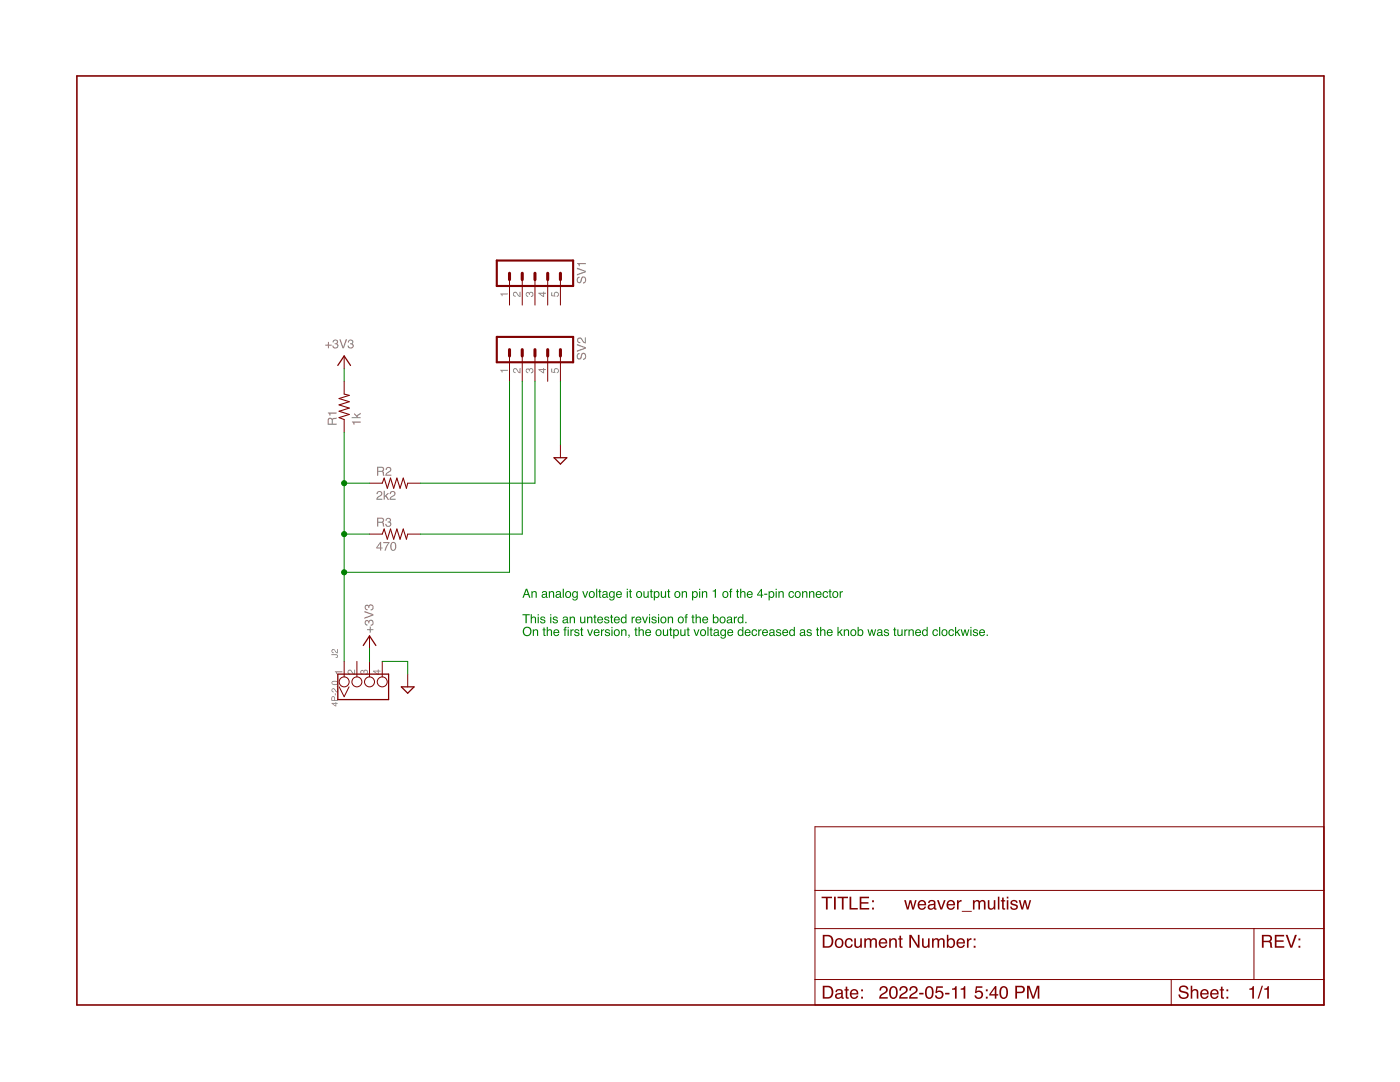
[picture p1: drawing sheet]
<svg xmlns="http://www.w3.org/2000/svg" width="279mm" height="216mm" viewBox="0 0 279 216" stroke-linecap="round" stroke-linejoin="round" font-family="sans-serif">
<g fill="#808080">
<path d="M66.8 134h1.5v.2h-1v.3h-.2z"/>
<path d="M69.5 133.7a.87 .87 0 0 1 1.1 .7h.1v-.8h.2v1l-.5-.1a.59 .59 0 0 0-.8-.6v.4l.3 .1v.2l-.3-.1-.2-.2z"/>
<path d="M72 133.8l.3-.1 .3 .2a.5 .5 0 0 1 .9 .1 .5 .5 0 0 1-.6 .7v-.2a.32 .32 0 0 0 .4-.5 .3 .3 0 0 0-.6 0v.3l-.2-.1a.25 .25 0 0 0-.1-.3 .25 .25 0 0 0-.3 .2l.1 .3h.2v.2l-.5-.3z"/>
<path d="M99.8 58.6h1.5v.2h-1v.3h-.2z"/>
<path d="M102.5 58.3a.87 .87 0 0 1 1.1 .7h.1v-.8h.2v1l-.5-.1a.59 .59 0 0 0-.8-.6v.4l.3 .1v.2l-.3-.1-.2-.2z"/>
<path d="M105 58.4l.3-.1 .3 .2a.5 .5 0 0 1 .9 .1 .5 .5 0 0 1-.5 .7v-.2a.3 .3 0 0 0 .3-.5 .3 .3 0 0 0-.6 0v.3l-.1-.1a.25 .25 0 0 0-.2-.3 .25 .25 0 0 0-.3 .2l.1 .3h.2v.2l-.5-.3z"/>
<path d="M110 58.3h.2v.6l.4 .1a.52 .52 0 0 1 .3-.8 .52 .52 0 0 1 .7 .4 .52 .52 0 0 1-.5 .6v-.2a.33 .33 0 0 0 .2-.4 .33 .33 0 0 0-.5-.1 .33 .33 0 0 0 0 .5v.2l-.8-.1z"/>
<path d="M99.8 73.8h1.5v.2h-1v.3h-.2z"/>
<path d="M102.5 73.6a.87 .87 0 0 1 1.1 .6l.1 .1v-.8h.2v1l-.5-.2a.59 .59 0 0 0-.8-.6v.4l.3 .2v.1h-.3l-.2-.3z"/>
<path d="M105 73.6l.3-.1 .3 .2a.5 .5 0 0 1 .9 .1 .5 .5 0 0 1-.5 .7v-.2a.3 .3 0 0 0 .3-.4 .3 .3 0 0 0-.6 0v.2l-.1-.1a.25 .25 0 0 0-.2-.3 .25 .25 0 0 0-.3 .3l.1 .2 .2 .1v.2l-.5-.3z"/>
<path d="M110 73.5h.2v.7h.4a.52 .52 0 0 1 .3-.7 .52 .52 0 0 1 .7 .3 .52 .52 0 0 1-.5 .7v-.2a.33 .33 0 0 0 .2-.5 .33 .33 0 0 0-.5 0 .33 .33 0 0 0 0 .5v.1l-.8-.1z"/>
<path d="M66.4 140.4l.6 .4v-.4zM66.2 140.3h.8v-.2h.1v.2h.3v.1h-.3v.6h-.2zM66.2 139h.6l.1 .7h.5v.2h-1.3zM66.4 139.1l-.1 .6h.4v-.5zM66.8 138.3h.2v.5h-.2zM66.3 137.4a.73 .73 0 0 1 .9 .6l.1-.7h.1v.9l-.4-.2a.44 .44 0 0 0-.2-.4 .44 .44 0 0 0-.5 0v.3l.3 .1v.2l-.1-.1a.42 .42 0 0 1-.2-.7zM67.2 136.9h.2v.2h-.2zM66.3 136a.66 .66 0 0 1 .7-.2 .66 .66 0 0 1 .4 .7 .68 .68 0 0 1-.7 .2 .68 .68 0 0 1-.5-.6zM66.3 136.1a.48 .48 0 0 0 .5 .4 .48 .48 0 0 0 .5-.3l-.5-.2z"/>
<path d="M73.2 125.5h.6v-.5h.2v.5h.5v.2h-.5v.6h-.2v-.6h-.6zM72.9 123.9l.3-.2 .4 .2a.58 .58 0 0 1 1 .2 .58 .58 0 0 1-.6 .8v-.3a.35 .35 0 0 0 .4-.5 .35 .35 0 0 0-.7 0v.3h-.2a.29 .29 0 0 0-.2-.4 .29 .29 0 0 0-.3 .2l.1 .4h.2v.2a.58 .58 0 0 1-.5-.3 .58 .58 0 0 1 .1-.6zM72.7 121.9l1.8 .7v.2l-1.8 .7v-.3l1.6-.5-1.6-.5zM72.9 120.8l.3-.1 .4 .2a.58 .58 0 0 1 1 .1 .58 .58 0 0 1-.6 .8v-.2a.35 .35 0 0 0 .4-.5 .35 .35 0 0 0-.7 0v.2h-.2a.29 .29 0 0 0-.2-.4 .29 .29 0 0 0-.3 .3l.1 .3h.2v.3a.58 .58 0 0 1-.5-.4 .58 .58 0 0 1 .1-.6z"/>
<path d="M75.3 98.1a.6 .6 0 0 1 1 .3 .6 .6 0 0 1-.6 .8l-.4 .3h1v.2h-1.2a1.47 1.47 0 0 1 .9-1.1 .35 .35 0 0 0-.3-.4 .35 .35 0 0 0-.3 .4h-.3zM76.6 97.9h.2v1.1l.5-.6h.3l-.5 .5 .6 .8h-.3l-.4-.6-.2 .1v.5h-.2zM78 98.1a.6 .6 0 0 1 .9 .3 .6 .6 0 0 1-.6 .8l-.3 .3h.9v.2h-1.2a1.47 1.47 0 0 1 1-1.1 .35 .35 0 0 0-.3-.4 .35 .35 0 0 0-.4 .4h-.2z"/>
<path d="M75.9 108.5l-.6 .8h.6zM75.9 108.1h.2v1.2h.2v.2h-.2v.4h-.2v-.4h-.8v-.3zM76.5 108.2h1.2l-.7 1.7h-.2l.1-.5 .6-1h-1zM78.1 108.3a.63 .63 0 0 1 .8 0 .63 .63 0 0 1 .2 .7 .65 .65 0 0 1-.6 .9 .65 .65 0 0 1-.6-.9zM78.3 108.4a.96 .96 0 0 0 .2 1.3 .85 .85 0 0 0 0-1.4z"/>
<path d="M65.4 68.2h.3v.6h.5v.2h-.5v.5h-.3v-.5h-.5v-.2h.5zM66.6 67.9a.5 .5 0 0 1 .7-.1 .5 .5 0 0 1-.1 .8 .58 .58 0 0 1-.1 1 .58 .58 0 0 1-.8-.6h.2a.35 .35 0 0 0 .6 .3 .35 .35 0 0 0 0-.6h-.3v-.2a.29 .29 0 0 0 .4-.2 .29 .29 0 0 0-.3-.3l-.3 .1v.2h-.2zM67.7 67.7h.3l.5 1.5 .5-1.5h.3l-.7 1.8h-.2zM69.6 67.9a.5 .5 0 0 1 .8-.1 .5 .5 0 0 1-.1 .8 .58 .58 0 0 1-.1 1 .58 .58 0 0 1-.8-.6h.2a.35 .35 0 0 0 .5 .3 .35 .35 0 0 0 0-.6h-.2v-.2a.29 .29 0 0 0 .4-.2 .29 .29 0 0 0-.3-.3l-.3 .1-.1 .2h-.2z"/>
<path d="M70.2 84.1h1.8v.2h-1.3v.5h-.1zM70.7 82.4l.5 .5 .8-.5v.2l-.7 .5 .2 .1h.5v.2h-1.8v-.2h1l-.5-.5z"/>
<path d="M74.7 134l.7 .5v-.5zM74.4 133.8h1v-.2h.2v.2h.3v.2h-.3v.7h-.2l-1-.7z"/>
<path d="M66.1 130.6h.9a.37 .37 0 0 1 .4 .3 .37 .37 0 0 1-.4 .4v-.2a.21 .21 0 0 0 .3-.1 .21 .21 0 0 0-.2-.3h-1zM66.3 129.6a.73 .73 0 0 1 .9 .6l.1-.7h.1v.9l-.4-.2a.44 .44 0 0 0-.2-.4 .44 .44 0 0 0-.5 0v.3l.3 .1v.1h-.1a.42 .42 0 0 1-.2-.7z"/>
<path d="M75.5 93.3v.6h.5a.31 .31 0 0 0 .4-.2 .31 .31 0 0 0-.3-.4zM75.2 93.1h.9a.49 .49 0 0 1 .5 .3 .49 .49 0 0 1-.2 .6l.2 .2 .1 .7h-.3v-.6l-.4-.1h-.5v.7h-.3zM77.2 93.3a.6 .6 0 0 1 .9 .3 .6 .6 0 0 1-.6 .8l-.3 .3h.9v.2h-1.2a1.47 1.47 0 0 1 .9-1.1 .35 .35 0 0 0-.3-.4 .35 .35 0 0 0-.3 .4h-.3z"/>
<path d="M75.5 103.5v.6h.5a.31 .31 0 0 0 .4-.3 .31 .31 0 0 0-.3-.3zM75.2 103.3h.9a.49 .49 0 0 1 .5 .3 .49 .49 0 0 1-.2 .6l.2 .2 .1 .7h-.3v-.7l-.4-.1h-.5v.8h-.3zM77.1 103.4a.5 .5 0 0 1 .8 0 .5 .5 0 0 1-.1 .8 .58 .58 0 0 1-.1 .9 .58 .58 0 0 1-.8-.6h.2a.35 .35 0 0 0 .5 .4 .35 .35 0 0 0 0-.6h-.2v-.2a.29 .29 0 0 0 .4-.2 .29 .29 0 0 0-.3-.4l-.3 .2-.1 .2h-.2z"/>
<path d="M65.7 83.6l-.1 .9h.6l-.1-.8zM65.5 83.5l.5-.1 .3 .2 .2-.2 .7-.1v.3l-.7 .1-.1 .3v.5h.8v.3h-1.8v-1zM65.4 82.3h1.8v.2h-1.3v.4h-.1z"/>
<path d="M115.3 55.3l.4-.1v.2a.42 .42 0 0 0-.4 .5 .42 .42 0 0 0 .4 .4 1.45 1.45 0 0 1 .7-1.1 .73 .73 0 0 1 .6 .7 .73 .73 0 0 1-.7 .7v-.2a.47 .47 0 0 0 .5-.5 .47 .47 0 0 0-.5-.5l-.1 .4a.58 .58 0 0 1-.7 .7 .58 .58 0 0 1-.3-1zM115.1 53.4l1.8 .7v.2l-1.8 .7v-.3l1.6-.5-1.6-.5zM115.2 52.5h1.7v.2h-1.2v.4h-.2z"/>
<path d="M107.7 58.6l.7 .5v-.5zM107.5 58.4h.9v-.2h.2v.2h.4v.2h-.4v.7h-.2l-.9-.7z"/>
<path d="M115.3 70.5l.4-.1v.3a.42 .42 0 0 0-.4 .4 .42 .42 0 0 0 .4 .4 1.45 1.45 0 0 1 .7-1.1 .73 .73 0 0 1 .6 .7 .73 .73 0 0 1-.7 .7v-.2a.47 .47 0 0 0 .5-.5 .47 .47 0 0 0-.5-.5l-.1 .4a.58 .58 0 0 1-.7 .7 .58 .58 0 0 1-.3-.9zM115.1 68.6l1.8 .7v.3l-1.8 .6v-.3l1.6-.5-1.6-.5zM115.3 67.5a.8 .8 0 0 1 1.2 .6l.2 .2v-1h.2v1.2a1.47 1.47 0 0 1-1.1-.9 .35 .35 0 0 0-.4 .3 .35 .35 0 0 0 .4 .4v.2a.6 .6 0 0 1-.6-.4 .6 .6 0 0 1 .1-.6z"/>
<path d="M107.7 73.8l.7 .5v-.5zM107.5 73.6h.9v-.2h.2v.2h.4v.2h-.4v.7h-.2l-.9-.7z"/>
</g>
<path d="M110.6 91.3h2.5l-1.3 1.3zM67.4 134.5h10.2v5.1h-10.2zM72.5 128.8l1.2-1.9 1.3 1.9M80.1 137.1h2.5l-1.2 1.2z" fill="none" stroke="#800000" stroke-width=".25"/>
<g fill="none" stroke="#800000" stroke-width=".2">
<path d="M111.8 88.8v2.5M67.7 137.1l1 1.9 1-1.9M68.7 132v3.1M71.2 132v3.1M73.7 126.9v2.5M73.7 132v3.1M76.3 132v3.1M81.4 134.5v2.6M162.6 165h101.6v35.5h-101.6zM162.6 177.7h101.6M162.6 185.3h101.6M162.6 195.5h101.6"/>
<path d="M233.7 195.5v5M250.3 185.3v10.2"/>
<circle cx="68.7" cy="136.1" r=".99"/>
<circle cx="71.2" cy="136.1" r=".99"/>
<circle cx="73.7" cy="136.1" r=".99"/>
<circle cx="76.3" cy="136.1" r=".99"/>
</g>
<path d="M15.3 15.2h248.9v185.3h-248.9z" fill="none" stroke="#800000" stroke-width=".32"/>
<g fill="#800000">
<path d="M164.5 197v2h.7a1.01 1.01 0 0 0 .8-1 1.01 1.01 0 0 0-.8-1zM164.2 196.7h1a1.3 1.3 0 0 1 1.1 1.3 1.3 1.3 0 0 1-1.1 1.3h-1zM167 198.6a.45 .45 0 0 0 .6 .4 .45 .45 0 0 0 .2-.7zM166.8 197.6a.81 .81 0 0 1 1.4 .3v1.1h.2v.3h-.4l-.1-.3a.64 .64 0 0 1-.9 .3 .64 .64 0 0 1-.2-.9l1.1-.4a.42 .42 0 0 0-.4-.4 .42 .42 0 0 0-.5 .4h-.3zM168.8 196.9h.3v.5h.3v.2h-.3v1.3l.3 .1v.3a.45 .45 0 0 1-.6-.4v-1.3h-.3v-.2h.3zM169.8 197.6a.86 .86 0 0 1 1.1-.1 .86 .86 0 0 1 .4 .9h-1.4a.53 .53 0 0 0 .4 .6 .53 .53 0 0 0 .7-.3h.3a.91 .91 0 0 1-1.3 .5 .91 .91 0 0 1-.3-1.4zM170.1 197.8l-.2 .4h1.1l-.1-.3-.3-.2zM171.9 197.4h.3v.4h-.3zM171.9 198.9h.3v.4h-.3z"/>
<path d="M175.8 196.9a.82 .82 0 0 1 1.3 .2 .82 .82 0 0 1-.6 1.2l-.5 .3-.2 .4h1.4v.3h-1.8a1.41 1.41 0 0 1 1.2-1.3 .5 .5 0 0 0 .2-.7 .5 .5 0 0 0-.7-.3 .5 .5 0 0 0-.3 .6h-.3zM177.8 196.9a.92 .92 0 0 1 1.1 .1 .92 .92 0 0 1 .3 1 .94 .94 0 0 1-.3 1.1 .94 .94 0 0 1-1.1 .1 1.87 1.87 0 0 1 0-2.3zM178 197.2a1.67 1.67 0 0 0 .1 1.8h.3a1.5 1.5 0 0 0 .1-1.9zM179.8 196.9a.82 .82 0 0 1 1.3 .2 .82 .82 0 0 1-.6 1.2l-.5 .3-.2 .4h1.3v.3h-1.7a1.41 1.41 0 0 1 1.1-1.3 .5 .5 0 0 0 .2-.7 .5 .5 0 0 0-.6-.3 .5 .5 0 0 0-.3 .6h-.3zM181.8 196.9a.82 .82 0 0 1 1.3 .2 .82 .82 0 0 1-.6 1.2l-.5 .3-.2 .4h1.3v.3h-1.7a1.41 1.41 0 0 1 1.1-1.3 .5 .5 0 0 0 .2-.7 .5 .5 0 0 0-.6-.3 .5 .5 0 0 0-.3 .6h-.3zM183.4 198.1h.9v.3h-.9zM185 196.9a.92 .92 0 0 1 1 .1 .92 .92 0 0 1 .3 1 .94 .94 0 0 1-.3 1.1 .94 .94 0 0 1-1 .1 1.87 1.87 0 0 1 0-2.3zM185.2 197.2a1.67 1.67 0 0 0 .1 1.8h.3a1.5 1.5 0 0 0 .1-1.9zM186.9 196.8h1.3v.3h-1.1l-.1 .7a.86 .86 0 0 1 1.2 .4 .86 .86 0 0 1-.5 1.2 .86 .86 0 0 1-1.1-.8h.3a.56 .56 0 0 0 .8 .3 .56 .56 0 0 0 .1-.9 .56 .56 0 0 0-.8 .2h-.3zM188.6 198.1h.9v.3h-.9zM190 197.3l.5-.2 .2-.3h.2v2.5h-.3v-1.8h-.6zM191.7 197.3l.5-.2 .2-.3h.2v2.5h-.3v-1.8h-.6zM194.8 196.8h1.3v.3h-1.1l-.1 .7a.86 .86 0 0 1 1.2 .4 .86 .86 0 0 1-.6 1.2 .86 .86 0 0 1-1-.8h.3a.56 .56 0 0 0 .8 .3 .56 .56 0 0 0 .1-.9 .56 .56 0 0 0-.9 .2h-.2zM196.7 197.4h.4v.4h-.4zM196.7 198.9h.4v.4h-.4zM198.5 197.2l-.8 1.2h.8zM198.6 196.8h.2v1.6h.4v.3h-.4v.6h-.3v-.6h-1.1v-.4zM199.8 196.9a.92 .92 0 0 1 1.1 .1 .92 .92 0 0 1 .3 1 .94 .94 0 0 1-.3 1.1 .94 .94 0 0 1-1.1 .1 1.87 1.87 0 0 1 0-2.3zM200 197.2a1.67 1.67 0 0 0 .1 1.8h.4a1.5 1.5 0 0 0 0-1.9zM202.6 196.7h1.2a.74 .74 0 0 1 .7 .7 .74 .74 0 0 1-.7 .8h-.8v1.1h-.4zM203 197v.9h.7a.45 .45 0 0 0 .5-.5 .45 .45 0 0 0-.5-.4zM205 196.7h.5l.7 2.2 .7-2.2h.5v2.6h-.3v-2.2l-.7 2.2h-.4l-.7-2.2v2.2h-.3z"/>
<path d="M235.5 196.9a1.01 1.01 0 0 1 1.7 .6h-.4a.6 .6 0 0 0-.6-.6 .6 .6 0 0 0-.6 .6l.2 .1a2.1 2.1 0 0 1 1.4 .7 1.03 1.03 0 0 1-.7 1.1 1.03 1.03 0 0 1-1.2-.5l-.1-.5h.3a.72 .72 0 0 0 .6 .6 .72 .72 0 0 0 .8-.4 1.32 1.32 0 0 0-1.3-.6l-.2-.2-.1-.4zM237.6 196.7h.3v.9a.65 .65 0 0 1 .8-.2 .65 .65 0 0 1 .5 .7v1.2h-.4v-1.2a.46 .46 0 0 0-.5-.5 .46 .46 0 0 0-.4 .7v1h-.3zM239.8 197.6a.86 .86 0 0 1 1-.1 .86 .86 0 0 1 .4 .9h-1.3a.53 .53 0 0 0 .4 .6 .53 .53 0 0 0 .6-.3h.3a.91 .91 0 0 1-1.3 .5 .91 .91 0 0 1-.3-1.4zM240 197.8l-.1 .4h1l-.1-.3-.2-.2zM241.8 197.6a.86 .86 0 0 1 1-.1 .86 .86 0 0 1 .4 .9h-1.4a.53 .53 0 0 0 .4 .6 .53 .53 0 0 0 .7-.3h.3a.91 .91 0 0 1-1.3 .5 .91 .91 0 0 1-.3-1.4zM242 197.8l-.1 .4h1l-.1-.3-.2-.2zM243.7 196.9h.3v.5h.3v.2h-.3v1.3l.3 .1v.3a.45 .45 0 0 1-.6-.4v-1.3h-.3v-.2h.3zM244.8 197.4h.3v.4h-.3zM244.8 198.9h.3v.4h-.3z"/>
<path d="M249.3 197.3l.5-.2 .2-.3h.2v2.5h-.3v-1.8h-.6zM251.8 196.7h.3l-.9 2.6h-.2zM252.3 197.3l.5-.2 .2-.3h.2v2.5h-.3v-1.8h-.6z"/>
<path d="M252.2 186.8v.9h.8a.44 .44 0 0 0 .5-.4 .44 .44 0 0 0-.5-.5zM251.8 186.5h1.2a.7 .7 0 0 1 .8 .5 .7 .7 0 0 1-.3 .8l.3 .3 .2 1h-.5v-.7a.4 .4 0 0 0-.5-.4h-.8v1.1h-.4zM254.4 186.5h1.9v.4h-1.6v.7h1.5v.3h-1.5v.9h1.6v.3h-1.9zM256.6 186.5h.4l.7 2.2 .7-2.2h.4l-.9 2.6h-.4zM259.1 187.3h.4v.3h-.4zM259.1 188.7h.4v.4h-.4z"/>
<path d="M164 178.9h2v.3h-.8v2.3h-.4v-2.3h-.8zM166.4 178.9h.4v2.6h-.4zM167.1 178.9h2.1v.3h-.8v2.3h-.4v-2.3h-.9zM169.5 178.9h.4v2.3h1.3v.3h-1.7zM171.6 178.9h1.8v.3h-1.5v.8h1.4v.3h-1.4v.9h1.6v.3h-1.9zM174 179.6h.4v.4h-.4zM174 181.1h.4v.4h-.4z"/>
<path d="M164.5 186.8v2h.7a1.01 1.01 0 0 0 .8-1 1.01 1.01 0 0 0-.8-1zM164.2 186.5h1a1.3 1.3 0 0 1 1.1 1.3 1.3 1.3 0 0 1-1.1 1.3h-1zM167.2 187.6a.7 .7 0 0 0-.3 .9 .7 .7 0 0 0 .9 .3 .71 .71 0 0 0 .2-.9 .71 .71 0 0 0-.8-.3zM166.5 188.1a.95 .95 0 0 1 1.9 0 .95 .95 0 0 1-1.9 0zM168.8 187.5a.77 .77 0 0 1 .8-.3 .77 .77 0 0 1 .6 .7h-.3a.52 .52 0 0 0-.7-.4 .52 .52 0 0 0-.3 .7 .5 .5 0 0 0 .4 .7 .5 .5 0 0 0 .6-.5h.3a.84 .84 0 0 1-1.1 .7 .84 .84 0 0 1-.5-1.2zM170.5 187.2h.3v1.3a.43 .43 0 0 0 .5 .4 .43 .43 0 0 0 .4-.5v-1.2h.3v1.9h-.3v-.3a.65 .65 0 0 1-.7 .3 .65 .65 0 0 1-.5-.6zM172.5 187.2h.3v.3a.61 .61 0 0 1 1.1 0 .62 .62 0 0 1 .7-.3 .62 .62 0 0 1 .4 .7v1.2h-.3v-1.3a.4 .4 0 0 0-.5-.3 .4 .4 0 0 0-.3 .5v1.1h-.3v-1.2a.42 .42 0 0 0-.6-.4 .42 .42 0 0 0-.2 .6v1h-.3zM175.6 187.5a.86 .86 0 0 1 1.1-.2 .86 .86 0 0 1 .4 1h-1.4a.53 .53 0 0 0 .4 .6 .53 .53 0 0 0 .6-.4h.3a.91 .91 0 0 1-1.3 .6 .91 .91 0 0 1-.2-1.4zM175.9 187.6l-.2 .4h1v-.3l-.3-.2zM177.5 187.2h.3v.3a.66 .66 0 0 1 .7-.3 .66 .66 0 0 1 .5 .7v1.2h-.3v-1.2a.46 .46 0 0 0-.6-.4 .46 .46 0 0 0-.3 .6v1h-.3zM179.5 186.7h.3v.5h.3v.3h-.3v1.2l.3 .2v.2a.45 .45 0 0 1-.6-.4v-1.2h-.2v-.3h.2zM181.5 186.5h.4l1.3 2.1v-2.1h.3v2.6h-.4l-1.3-2.1v2.1h-.3zM184 187.2h.3v1.3a.43 .43 0 0 0 .5 .4 .43 .43 0 0 0 .4-.5v-1.2h.3v1.9h-.3v-.3a.65 .65 0 0 1-.7 .3 .65 .65 0 0 1-.5-.6zM186 187.2h.3v.3a.61 .61 0 0 1 1.1 0 .62 .62 0 0 1 .7-.3 .62 .62 0 0 1 .4 .7v1.2h-.3v-1.3a.4 .4 0 0 0-.5-.3 .4 .4 0 0 0-.3 .5v1.1h-.3v-1.2a.42 .42 0 0 0-.5-.4 .42 .42 0 0 0-.3 .6v1h-.3zM189 186.5h.3v1a.82 .82 0 0 1 1.1-.2 .82 .82 0 0 1 .2 1.1 .74 .74 0 0 1-.5 .7 .74 .74 0 0 1-.8-.2v.2h-.3zM189.4 187.6a.65 .65 0 0 0-.1 .9 .65 .65 0 0 0 .9 .2 .65 .65 0 0 0 .1-.9 .65 .65 0 0 0-.9-.2zM191.1 187.5a.86 .86 0 0 1 1.1-.2 .86 .86 0 0 1 .4 1h-1.4a.53 .53 0 0 0 .4 .6 .53 .53 0 0 0 .6-.4h.4a.91 .91 0 0 1-1.3 .6 .91 .91 0 0 1-.3-1.4zM191.4 187.6l-.2 .4h1.1l-.1-.3-.3-.2zM193 187.2h.3v.4l.3-.4h.3v.3a.5 .5 0 0 0-.6 .5v1.1h-.3zM194.3 187.3h.4v.3h-.4zM194.3 188.7h.4v.4h-.4z"/>
<path d="M180.4 179.6h.4l.4 1.5 .3-1.5h.4l.3 1.5 .4-1.5h.3l-.5 1.9h-.3l-.4-1.5-.4 1.5h-.3zM183.4 179.9a.86 .86 0 0 1 1-.2 .86 .86 0 0 1 .4 1h-1.3a.53 .53 0 0 0 .4 .6 .53 .53 0 0 0 .6-.4h.3a.91 .91 0 0 1-1.3 .5 .91 .91 0 0 1-.3-1.3zM183.6 180l-.1 .4h1l-.1-.3-.2-.2zM185.5 180.8a.45 .45 0 0 0 .6 .4 .45 .45 0 0 0 .2-.6zM185.3 179.8a.81 .81 0 0 1 1.4 .3v1.1l.2 .1v.2h-.4l-.1-.3a.64 .64 0 0 1-.9 .3 .64 .64 0 0 1-.2-.9l1.1-.3a.42 .42 0 0 0-.4-.5 .42 .42 0 0 0-.5 .4h-.3zM187 179.6h.4l.5 1.5 .5-1.5h.3l-.7 1.9h-.3zM189.1 179.9a.86 .86 0 0 1 1.1-.2 .86 .86 0 0 1 .4 1h-1.4a.53 .53 0 0 0 .4 .6 .53 .53 0 0 0 .7-.4h.3a.91 .91 0 0 1-1.3 .5 .91 .91 0 0 1-.3-1.3zM189.4 180l-.2 .4h1.1l-.1-.3-.3-.2zM191 179.6h.3v.3l.3-.3h.3v.3a.5 .5 0 0 0-.6 .5v1.1h-.3zM191.9 181.8h2v.1h-2zM194.2 179.6h.3v.3a.61 .61 0 0 1 1 0 .62 .62 0 0 1 .8-.3 .62 .62 0 0 1 .4 .6v1.3h-.3v-1.3a.4 .4 0 0 0-.5-.3 .4 .4 0 0 0-.3 .5v1.1h-.3v-1.2a.42 .42 0 0 0-.6-.4 .42 .42 0 0 0-.2 .6v1h-.3zM197.1 179.6h.4v1.3a.43 .43 0 0 0 .4 .4 .43 .43 0 0 0 .4-.5v-1.2h.3v1.9h-.3l.1-.3a.65 .65 0 0 1-.8 .3 .65 .65 0 0 1-.5-.6zM199.1 178.9h.4v2.6h-.4zM200 179.1h.3v.5h.3v.3h-.3v1.2l.3 .1v.3a.45 .45 0 0 1-.6-.4v-1.2h-.3v-.3h.3zM200.9 179.6h.3v1.9h-.3zM200.9 178.9h.3v.4h-.3zM201.8 179.7a.75 .75 0 0 1 1.3 .5h-.3a.4 .4 0 0 0-.4-.4 .4 .4 0 0 0-.4 .4l.2 .1a.8 .8 0 0 1 .9 .8 .81 .81 0 0 1-.8 .5 .81 .81 0 0 1-.7-.7h.3a.45 .45 0 0 0 .5 .4 .45 .45 0 0 0 .4-.4l-.1-.1a.94 .94 0 0 1-1-.8zM203.3 179.6h.4l.3 1.5 .4-1.5h.3l.4 1.5 .4-1.5h.3l-.6 1.9h-.3l-.4-1.5-.3 1.5h-.4z"/>
</g>
<path d="M68.7 78.6l1 .3-2 .6 2 .7-2 .6 2 .6-2 .7 2 .6-2 .6 1 .4M76.3 96.4l.4-1 .6 2 .6-2 .7 2 .6-2 .6 2 .7-2 .6 2 .3-1M76.3 106.6l.4-1 .6 2 .6-2 .7 2 .6-2 .6 2 .7-2 .6 2 .3-1" fill="none" stroke="#800000" stroke-width=".21"/>
<g fill="none" stroke="#800000" stroke-width=".2">
<path d="M101.7 55.8v5.1M104.2 55.8v5.1M106.8 55.8v5.1M109.3 55.8v5.1M111.8 55.8v5.1M68.7 71v2.6M68.7 76.1v2.5M101.7 71v5.1M104.2 71v5.1M106.8 71v5.1M109.3 71v5.1M111.8 71v5.1"/>
<path d="M68.7 83.7v2.6M73.7 96.4h2.6M81.4 96.4h2.5M73.7 106.6h2.6M81.4 106.6h2.5"/>
</g>
<path d="M67.4 72.9l1.3-1.9 1.3 1.9" fill="none" stroke="#800000" stroke-width=".25"/>
<path d="M99.1 52h15.3v5.1h-15.3zM99.1 67.2h15.3v5.1h-15.3z" fill="none" stroke="#800000" stroke-width=".42"/>
<path d="M101.7 54.5v1.3M104.2 54.5v1.3M106.8 54.5v1.3M109.3 54.5v1.3M111.8 54.5v1.3M101.7 69.8v1.2M104.2 69.8v1.2M106.8 69.8v1.2M109.3 69.8v1.2M111.8 69.8v1.2" fill="none" stroke="#800000" stroke-width=".61"/>
<g fill="#008000">
<path d="M105.1 117.7l-.3 .8h.5zM104.9 117.5h.3l.7 1.8h-.3l-.2-.6h-.7l-.2 .6h-.2zM106.1 118h.2v.2a.46 .46 0 0 1 .5-.2 .46 .46 0 0 1 .3 .4v.9h-.2v-.9a.32 .32 0 0 0-.4-.2 .32 .32 0 0 0-.2 .4v.7h-.2zM108.3 118.8v.1a.33 .33 0 0 0 .5 .2 .33 .33 0 0 0 .1-.5zM108.3 118h.6l.2 .1 .1 1 .1 .2h-.2l-.1-.2a.44 .44 0 0 1-.8 .1 .44 .44 0 0 1 .3-.7l.4-.1a.3 .3 0 0 0-.2-.3 .3 .3 0 0 0-.3 .3h-.3zM109.5 118h.2v.2a.46 .46 0 0 1 .6-.2 .46 .46 0 0 1 .3 .4v.9h-.2v-.9a.32 .32 0 0 0-.4-.2 .32 .32 0 0 0-.3 .4v.7h-.2zM111.1 118.8v.1a.33 .33 0 0 0 .4 .2 .33 .33 0 0 0 .2-.5zM111.1 118h.5l.3 .1 .1 1 .1 .2h-.3l-.1-.2a.44 .44 0 0 1-.7 .1 .44 .44 0 0 1 .3-.7l.4-.1a.3 .3 0 0 0-.3-.3 .3 .3 0 0 0-.3 .3h-.2zM112.3 117.5h.2v1.8h-.2zM113.1 118.3a.43 .43 0 0 0 0 .7 .43 .43 0 0 0 .6-.2v-.4a.36 .36 0 0 0-.2-.3 .36 .36 0 0 0-.4 .2zM112.7 118.6a.67 .67 0 0 1 1.3 0 .67 .67 0 0 1-1.3 0zM114.3 118.1l.4-.2 .4 .2v-.1h.2v1.2a.57 .57 0 0 1-.4 .6 .57 .57 0 0 1-.7-.4l.5 .2a.41 .41 0 0 0 .4-.5 .6 .6 0 0 1-.8 0 .6 .6 0 0 1-.1-.8zM114.6 118.2a.46 .46 0 0 0-.2 .6 .46 .46 0 0 0 .6 .2 .47 .47 0 0 0 .1-.6 .47 .47 0 0 0-.5-.2zM116.2 118h.2l.4 1 .4-1h.2l-.5 1.3h-.2zM117.8 118.3a.43 .43 0 0 0 0 .7 .43 .43 0 0 0 .7-.2v-.4a.36 .36 0 0 0-.3-.3 .36 .36 0 0 0-.4 .2zM117.4 118.6a.7 .7 0 0 1 1.4 0 .7 .7 0 0 1-1.4 0zM119 117.5h.2v1.8h-.2zM119.6 117.6h.2v.4h.2v.1h-.2v.9l.2 .1v.2h-.3l-.1-.2v-1h-.2v-.1h.2zM120.4 118.8v.1a.33 .33 0 0 0 .4 .2 .33 .33 0 0 0 .2-.5zM120.4 118h.5l.3 .1 .1 1 .1 .2h-.3l-.1-.2a.44 .44 0 0 1-.7 .1 .44 .44 0 0 1 .3-.7l.4-.1a.3 .3 0 0 0-.2-.3 .3 .3 0 0 0-.4 .3h-.2zM121.7 118.1l.4-.2 .4 .2v-.1h.2v1.2a.57 .57 0 0 1-.5 .6 .57 .57 0 0 1-.6-.4l.5 .2a.41 .41 0 0 0 .4-.5 .6 .6 0 0 1-.9 0 .6 .6 0 0 1 0-.8zM121.9 118.2a.46 .46 0 0 0-.2 .6 .46 .46 0 0 0 .6 .2 .47 .47 0 0 0 .2-.6 .47 .47 0 0 0-.6-.2zM123.1 118.1a.6 .6 0 0 1 .7-.1 .6 .6 0 0 1 .3 .7h-.9a.37 .37 0 0 0 .2 .4 .37 .37 0 0 0 .5-.2h.2a.64 .64 0 0 1-.9 .3 .64 .64 0 0 1-.2-.9zM123.3 118.2l-.1 .3h.7l-.2-.3zM125.1 118h.2v1.3h-.2zM125.1 117.5h.2v.2h-.2zM125.7 117.6h.2v.4h.2v.1h-.2v.9l.2 .1v.2h-.3l-.1-.2v-1h-.2v-.1h.2zM127.3 118.3a.43 .43 0 0 0-.1 .7 .43 .43 0 0 0 .7-.2v-.4a.36 .36 0 0 0-.3-.3 .36 .36 0 0 0-.3 .2zM126.9 118.6a.67 .67 0 0 1 1.3 0 .67 .67 0 0 1-1.3 0zM128.4 118h.2v.9l.3 .2 .3-.2v-.9h.3v1.3h-.2v-.2a.45 .45 0 0 1-.6 .2 .45 .45 0 0 1-.3-.4zM129.8 117.6h.3v.4h.2v.1h-.2v.9l.2 .1v.2h-.3l-.1-.2-.1-1h-.1v-.1h.1zM130.9 118.2a.46 .46 0 0 0-.2 .6 .46 .46 0 0 0 .6 .2l.1-.7-.2-.1zM130.5 118h.2v.1a.65 .65 0 0 1 1 .4 .65 .65 0 0 1-.8 .8l-.2-.2v.7h-.2zM131.9 118h.2v.9l.3 .2 .3-.2v-.9h.2v1.3h-.2v-.2a.45 .45 0 0 1-.5 .2 .45 .45 0 0 1-.3-.4zM133.3 117.6h.2v.4h.2v.1h-.2v.9l.2 .1v.2h-.2l-.2-.2v-1h-.2v-.1h.2zM134.9 118.3a.43 .43 0 0 0 0 .7 .43 .43 0 0 0 .6-.2v-.4a.36 .36 0 0 0-.2-.3 .36 .36 0 0 0-.4 .2zM134.5 118.6a.67 .67 0 0 1 1.3 0 .67 .67 0 0 1-1.3 0zM136 118h.3v.2a.46 .46 0 0 1 .5-.2 .46 .46 0 0 1 .3 .4v.9h-.2v-.9a.32 .32 0 0 0-.4-.2 .32 .32 0 0 0-.2 .4v.7h-.3zM138.5 118.2a.46 .46 0 0 0-.2 .6 .46 .46 0 0 0 .6 .2l.1-.7-.1-.1zM138.1 118h.2v.1a.65 .65 0 0 1 1 .4 .65 .65 0 0 1-.7 .8l-.3-.2v.7h-.2zM139.5 118h.2v1.3h-.2zM139.5 117.5h.2v.2h-.2zM140.1 118h.2v.2a.46 .46 0 0 1 .5-.2 .46 .46 0 0 1 .3 .4v.9h-.2v-.9a.32 .32 0 0 0-.4-.2 .32 .32 0 0 0-.2 .4v.7h-.2zM142.2 117.9l.7-.4v1.8h-.3v-1.3h-.4zM144.5 118.3a.43 .43 0 0 0-.1 .7 .43 .43 0 0 0 .7-.2v-.4a.36 .36 0 0 0-.2-.3 .36 .36 0 0 0-.4 .2zM144.1 118.6a.67 .67 0 0 1 1.3 0 .67 .67 0 0 1-1.3 0zM145.7 117.6l.4-.1v.2l-.2 .1 .2 .3h-.2v1.2h-.2v-1.2h-.2v-.1h.2zM147.1 117.6h.2v.4h.2v.1h-.2v.9l.2 .1v.2h-.3l-.1-.2v-1h-.2v-.1h.2zM147.7 117.5h.2v.6a.46 .46 0 0 1 .6-.1 .46 .46 0 0 1 .3 .4v.9h-.2l-.1-1-.2-.2-.3 .3-.1 .9h-.2zM149.2 118.1a.6 .6 0 0 1 .7-.1 .6 .6 0 0 1 .3 .7h-.9a.37 .37 0 0 0 .2 .4 .37 .37 0 0 0 .5-.2h.2a.64 .64 0 0 1-.9 .3 .64 .64 0 0 1-.2-.9zM149.4 118.2l-.1 .3h.7l-.2-.3zM151.8 117.9l-.5 .8h.5zM151.9 117.5h.2v1.2h.2v.1h-.2v.5h-.2v-.5h-.8v-.2zM152.5 118.5h.6v.2h-.6zM153.8 118.2a.46 .46 0 0 0-.2 .6 .46 .46 0 0 0 .6 .2l.1-.7-.2-.1zM153.4 118h.2v.1a.65 .65 0 0 1 1 .4 .65 .65 0 0 1-.7 .8l-.3-.2v.7h-.2zM154.8 118h.2v1.3h-.2zM154.8 117.5h.2v.2h-.2zM155.3 118h.3v.2a.46 .46 0 0 1 .5-.2 .46 .46 0 0 1 .3 .4v.9h-.2v-.9a.32 .32 0 0 0-.4-.2 .32 .32 0 0 0-.2 .4v.7h-.3zM157.5 118.1l.4-.2a.47 .47 0 0 1 .6 .5l-.3-.1a.46 .46 0 0 0-.7 .2 .46 .46 0 0 0 .4 .6l.3-.3h.3a.61 .61 0 0 1-.9 .4 .61 .61 0 0 1-.2-.9zM158.9 118.3a.43 .43 0 0 0 0 .7 .43 .43 0 0 0 .7-.2v-.4a.36 .36 0 0 0-.3-.3 .36 .36 0 0 0-.4 .2zM158.5 118.6a.7 .7 0 0 1 1.4 0 .7 .7 0 0 1-1.4 0zM160.1 118h.2v.2a.46 .46 0 0 1 .5-.2 .46 .46 0 0 1 .3 .4v.9h-.2v-.9a.32 .32 0 0 0-.4-.2 .32 .32 0 0 0-.2 .4v.7h-.2zM161.5 118h.2v.2a.46 .46 0 0 1 .5-.2 .46 .46 0 0 1 .3 .4v.9h-.2v-.9a.32 .32 0 0 0-.4-.2 .32 .32 0 0 0-.2 .4v.7h-.2zM162.9 118.1a.6 .6 0 0 1 .8-.1 .6 .6 0 0 1 .3 .7h-1a.37 .37 0 0 0 .3 .4 .37 .37 0 0 0 .4-.2h.2a.64 .64 0 0 1-.9 .3 .64 .64 0 0 1-.1-.9zM163.1 118.2l-.1 .3h.7l-.1-.3zM164.3 118.1l.4-.2a.47 .47 0 0 1 .6 .5l-.3-.1a.46 .46 0 0 0-.7 .2 .46 .46 0 0 0 .4 .6l.4-.3h.2a.61 .61 0 0 1-.9 .4 .61 .61 0 0 1-.2-.9zM165.5 117.6h.3v.4h.2v.1h-.2v.9l.2 .1v.2h-.3l-.2-.2v-1h-.1v-.1h.1zM166.4 118.3a.43 .43 0 0 0 0 .7 .43 .43 0 0 0 .7-.2v-.4a.36 .36 0 0 0-.3-.3 .36 .36 0 0 0-.4 .2zM166 118.6a.7 .7 0 0 1 1.4 0 .7 .7 0 0 1-1.4 0zM167.6 118h.2v.2l.4-.3v.3l-.4 .2v.9h-.2z"/>
<path d="M104.3 122.6h1.4v.2h-.6v1.6h-.2v-1.6h-.6zM105.9 122.6h.2v.6a.46 .46 0 0 1 .6-.2 .46 .46 0 0 1 .3 .5v.9h-.2l-.1-1-.2-.2-.3 .2-.1 1h-.2zM107.3 123.1h.2v1.3h-.2zM107.3 122.6h.2v.2h-.2zM107.9 123.1h.7l.2 .3h-.2a.28 .28 0 0 0-.3-.2 .28 .28 0 0 0-.2 .2v.1a.55 .55 0 0 1 .6 .8h-.7l-.2-.4h.2a.32 .32 0 0 0 .3 .3 .32 .32 0 0 0 .3-.3 .54 .54 0 0 1-.6-.2 .54 .54 0 0 1-.1-.6zM109.8 123.1h.2v1.3h-.2zM109.8 122.6h.2v.2h-.2zM110.4 123.1h.7l.2 .3h-.2a.28 .28 0 0 0-.3-.2 .28 .28 0 0 0-.2 .2v.1a.55 .55 0 0 1 .6 .8h-.7l-.2-.4h.2a.32 .32 0 0 0 .3 .3 .32 .32 0 0 0 .3-.3 .54 .54 0 0 1-.6-.2 .54 .54 0 0 1-.1-.6zM112.5 123.9v.1a.33 .33 0 0 0 .4 .2 .33 .33 0 0 0 .2-.5zM112.5 123.1l.5-.1 .3 .2v1l.2 .2h-.3l-.1-.2a.44 .44 0 0 1-.7 .1 .44 .44 0 0 1 .2-.7l.5-.1a.3 .3 0 0 0-.3-.3 .3 .3 0 0 0-.3 .2h-.2zM113.7 123h.2v.2a.46 .46 0 0 1 .5-.2 .46 .46 0 0 1 .4 .5v.9h-.3v-.9a.32 .32 0 0 0-.4-.3 .32 .32 0 0 0-.2 .5v.7h-.2zM115.8 123h.2v1l.2 .2 .4-.2v-1h.2v1.4h-.2v-.2a.45 .45 0 0 1-.5 .2 .45 .45 0 0 1-.3-.5zM117.2 123h.2v.2a.46 .46 0 0 1 .5-.2 .46 .46 0 0 1 .3 .5v.9h-.2v-.9a.32 .32 0 0 0-.4-.3 .32 .32 0 0 0-.2 .5v.7h-.2zM118.6 122.7h.2v.3h.2v.2h-.2v.9l.2 .1v.2h-.3l-.1-.2v-1h-.2v-.2h.2zM119.3 123.2a.6 .6 0 0 1 .8-.1 .6 .6 0 0 1 .3 .7h-1a.37 .37 0 0 0 .3 .4 .37 .37 0 0 0 .4-.3h.2a.64 .64 0 0 1-.9 .4 .64 .64 0 0 1-.2-.9zM119.5 123.3l-.1 .3h.7l-.1-.4zM120.7 123.1h.7l.2 .3h-.2a.28 .28 0 0 0-.3-.2 .28 .28 0 0 0-.3 .2l.1 .1a.55 .55 0 0 1 .6 .8h-.7l-.2-.4h.2a.32 .32 0 0 0 .3 .3 .32 .32 0 0 0 .3-.3h-.1a.54 .54 0 0 1-.5-.2 .54 .54 0 0 1-.1-.6zM121.9 122.7h.2v.3h.3v.2h-.3v.9l.3 .1v.2h-.3l-.2-.2v-1h-.2v-.2h.2zM122.7 123.2a.6 .6 0 0 1 .7-.1 .6 .6 0 0 1 .3 .7h-1a.37 .37 0 0 0 .3 .4 .37 .37 0 0 0 .5-.3h.2a.64 .64 0 0 1-.9 .4 .64 .64 0 0 1-.2-.9zM122.9 123.3l-.2 .3h.8l-.2-.4zM124.2 123.3a.45 .45 0 0 0-.1 .7 .45 .45 0 0 0 .6 .1 .45 .45 0 0 0 .1-.7 .45 .45 0 0 0-.6-.1zM124.1 123.1l.5-.1 .2 .2v-.6h.2v1.8h-.2v-.2a.6 .6 0 0 1-.8 0 .6 .6 0 0 1-.1-.8zM126.1 123h.2v.3l.4-.3v.3l-.4 .2v.9h-.2zM127 123.2a.6 .6 0 0 1 .7-.1 .6 .6 0 0 1 .3 .7h-1a.37 .37 0 0 0 .3 .4 .37 .37 0 0 0 .5-.3h.2a.64 .64 0 0 1-.9 .4 .64 .64 0 0 1-.2-.9zM127.2 123.3l-.2 .3h.8l-.2-.4zM128.1 123h.3l.3 1.1 .4-1.1h.2l-.5 1.4h-.2zM129.5 123.1h.2v1.3h-.2zM129.5 122.6h.2v.2h-.2zM130.2 123.1h.6l.2 .3h-.2a.28 .28 0 0 0-.3-.2 .28 .28 0 0 0-.2 .2v.1a.55 .55 0 0 1 .6 .8h-.7l-.2-.4h.2a.32 .32 0 0 0 .3 .3 .32 .32 0 0 0 .3-.3 .54 .54 0 0 1-.6-.2 .54 .54 0 0 1 0-.6zM131.3 123.1h.2v1.3h-.2zM131.3 122.6h.2v.2h-.2zM132.1 123.4a.43 .43 0 0 0 0 .7 .43 .43 0 0 0 .7-.2v-.4a.36 .36 0 0 0-.3-.3 .36 .36 0 0 0-.4 .2zM131.7 123.7a.67 .67 0 0 1 1.3 0 .67 .67 0 0 1-1.3 0zM133.3 123h.2v.2a.46 .46 0 0 1 .5-.2 .46 .46 0 0 1 .3 .5v.9h-.2v-.9a.32 .32 0 0 0-.4-.3 .32 .32 0 0 0-.2 .5v.7h-.2zM135.6 123.4a.43 .43 0 0 0-.1 .7 .43 .43 0 0 0 .7-.2v-.4a.36 .36 0 0 0-.2-.3 .36 .36 0 0 0-.4 .2zM135.2 123.7a.67 .67 0 0 1 1.3 0 .67 .67 0 0 1-1.3 0zM136.8 122.6l.4-.1v.2l-.2 .2 .2 .3h-.2v1.2h-.2v-1.2h-.2v-.1h.2zM138.2 122.7h.2v.3h.2v.2h-.2v.9l.2 .1v.2h-.3l-.1-.2v-1h-.2v-.2h.2zM138.8 122.6h.2v.6a.46 .46 0 0 1 .6-.2 .46 .46 0 0 1 .3 .5v.9h-.2l-.1-1-.2-.2-.3 .2-.1 1h-.2zM140.3 123.2a.6 .6 0 0 1 .7-.1 .6 .6 0 0 1 .3 .7h-.9a.37 .37 0 0 0 .2 .4 .37 .37 0 0 0 .5-.3h.2a.64 .64 0 0 1-.9 .4 .64 .64 0 0 1-.2-.9zM140.5 123.3l-.1 .3h.7l-.2-.4zM142.3 122.6h.2v.6a.6 .6 0 0 1 .8 0 .6 .6 0 0 1 .1 .8 .5 .5 0 0 1-.4 .4 .5 .5 0 0 1-.5-.2v.2h-.2zM142.6 123.3a.45 .45 0 0 0-.1 .6 .45 .45 0 0 0 .6 .2 .45 .45 0 0 0 .1-.7 .45 .45 0 0 0-.6-.1zM143.9 123.4a.43 .43 0 0 0 0 .7 .43 .43 0 0 0 .7-.2v-.4a.36 .36 0 0 0-.3-.3 .36 .36 0 0 0-.4 .2zM143.5 123.7a.7 .7 0 0 1 1.4 0 .7 .7 0 0 1-1.4 0zM145.3 123.9l-.1 .1a.33 .33 0 0 0 .5 .2 .33 .33 0 0 0 .1-.5zM145.2 123.1l.6-.1 .3 .2v1l.1 .2h-.2l-.1-.2a.44 .44 0 0 1-.8 .1 .44 .44 0 0 1 .3-.7l.5-.1a.3 .3 0 0 0-.3-.3 .3 .3 0 0 0-.3 .2h-.2zM146.5 123h.2v.3l.4-.3v.3l-.4 .2v.9h-.2zM147.5 123.3a.45 .45 0 0 0-.1 .7 .45 .45 0 0 0 .7 .1 .45 .45 0 0 0 .1-.7 .45 .45 0 0 0-.7-.1zM147.5 123.1l.4-.1 .2 .2v-.6h.3v1.8h-.2v-.2a.6 .6 0 0 1-.9 0 .6 .6 0 0 1 0-.8zM148.7 124.1h.3v.3h-.3z"/>
<path d="M104.3 126a.92 .92 0 0 1 1.8 0 .92 .92 0 0 1-1.8 0zM104.5 126a.7 .7 0 0 0 1.4 0 .7 .7 0 0 0-1.4 0zM106.3 125.6h.2v.2a.46 .46 0 0 1 .6-.2 .46 .46 0 0 1 .3 .5v.8h-.2v-.8a.32 .32 0 0 0-.4-.3 .32 .32 0 0 0-.2 .4v.7h-.3zM108.5 125.2h.2v.4h.2v.2h-.2v.8l.2 .1v.2h-.3l-.1-.2v-.9h-.2v-.2h.2zM109.1 125.1h.2v.7a.46 .46 0 0 1 .6-.2 .46 .46 0 0 1 .3 .5v.8h-.3v-1l-.2-.2-.3 .3-.1 .9h-.2zM110.6 125.8a.6 .6 0 0 1 .7-.2 .6 .6 0 0 1 .3 .7h-.9a.37 .37 0 0 0 .2 .4 .37 .37 0 0 0 .5-.2h.2a.64 .64 0 0 1-.9 .4 .64 .64 0 0 1-.2-1zM110.8 125.9l-.1 .2h.7l-.2-.3zM112.7 125.2l.4-.1v.2l-.2 .1 .2 .4h-.2v1.1h-.3v-1.1h-.1v-.2h.1zM113.3 125.1h.2v.2h-.2zM113.3 125.6h.2v1.3h-.2zM113.8 125.6h.2v.2l.5-.2v.2l-.4 .2v.9h-.3zM114.8 125.7l.6-.1 .2 .4h-.2a.28 .28 0 0 0-.3-.3 .28 .28 0 0 0-.2 .3 .55 .55 0 0 1 .6 .8l-.7 .1-.2-.4h.2a.32 .32 0 0 0 .3 .3 .32 .32 0 0 0 .3-.3v-.1a.54 .54 0 0 1-.6-.2 .54 .54 0 0 1 0-.5zM116 125.2h.2v.4h.2v.2h-.2v.8l.2 .1v.2h-.3l-.1-.2v-.9h-.2v-.2h.2zM117.2 125.6h.2l.4 1 .3-1h.3l-.5 1.3h-.3zM118.6 125.8a.6 .6 0 0 1 .8-.2 .6 .6 0 0 1 .3 .7h-1a.37 .37 0 0 0 .3 .4 .37 .37 0 0 0 .4-.2h.2a.64 .64 0 0 1-.9 .4 .64 .64 0 0 1-.1-1zM118.8 125.9l-.1 .2h.7l-.1-.3zM119.9 125.6h.3v.2l.4-.2v.2l-.4 .2v.9h-.3zM120.9 125.7l.6-.1 .2 .4h-.2a.28 .28 0 0 0-.3-.3 .28 .28 0 0 0-.2 .3 .55 .55 0 0 1 .6 .8l-.7 .1-.2-.4h.2a.32 .32 0 0 0 .3 .3 .32 .32 0 0 0 .3-.3v-.1a.54 .54 0 0 1-.6-.2 .54 .54 0 0 1 0-.5zM122 125.6h.2v1.3h-.2zM122 125.1h.2v.2h-.2zM122.8 125.9a.43 .43 0 0 0 0 .7 .43 .43 0 0 0 .7-.2v-.3a.36 .36 0 0 0-.3-.4 .36 .36 0 0 0-.4 .2zM122.4 126.2a.67 .67 0 0 1 1.3 0 .67 .67 0 0 1-1.3 0zM124 125.6h.2v.2a.46 .46 0 0 1 .5-.2 .46 .46 0 0 1 .3 .5v.8h-.2v-.8a.32 .32 0 0 0-.4-.3 .32 .32 0 0 0-.2 .4v.7h-.2zM125.4 126.6h.3l-.1 .5-.2 .2 .1-.4h-.1zM126.8 125.2h.2v.4h.2v.2h-.2v.8l.2 .1v.2h-.3l-.1-.2v-.9h-.2v-.2h.2zM127.4 125.1h.3v.7a.46 .46 0 0 1 .5-.2 .46 .46 0 0 1 .3 .5v.8h-.2v-1l-.3-.2-.3 .3v.9h-.3zM128.9 125.8a.6 .6 0 0 1 .7-.2 .6 .6 0 0 1 .3 .7h-.9a.37 .37 0 0 0 .3 .4 .37 .37 0 0 0 .4-.2h.2a.64 .64 0 0 1-.9 .4 .64 .64 0 0 1-.2-1zM129.1 125.9l-.1 .2h.7l-.2-.3zM131.1 125.9a.43 .43 0 0 0 0 .7 .43 .43 0 0 0 .7-.2v-.3a.36 .36 0 0 0-.3-.4 .36 .36 0 0 0-.4 .2zM130.7 126.2a.7 .7 0 0 1 1.4 0 .7 .7 0 0 1-1.4 0zM132.3 125.6h.2v.9l.3 .2 .3-.2v-.9h.2v1.3h-.2v-.2a.45 .45 0 0 1-.5 .2 .45 .45 0 0 1-.3-.4zM133.7 125.2h.2v.4h.3v.2h-.3v.8l.3 .1v.2h-.3l-.2-.2v-.9h-.2v-.2h.2zM134.7 125.8a.46 .46 0 0 0-.1 .6 .46 .46 0 0 0 .6 .2v-.6l-.1-.2zM134.4 125.6h.2v.2a.65 .65 0 0 1 1 .3 .65 .65 0 0 1-.8 .8l-.2-.2v.7h-.2zM135.8 125.6h.2v.9l.2 .2 .3-.2 .1-.9h.2v1.3h-.2v-.2a.45 .45 0 0 1-.5 .2 .45 .45 0 0 1-.3-.4zM137.2 125.2h.2v.4h.2v.2h-.2v.8l.2 .1v.2h-.3l-.1-.2v-.9h-.2v-.2h.2zM138.4 125.6h.2l.4 1 .4-1h.2l-.5 1.3h-.2zM140 125.9a.43 .43 0 0 0 0 .7 .43 .43 0 0 0 .7-.2v-.3a.36 .36 0 0 0-.3-.4 .36 .36 0 0 0-.4 .2zM139.6 126.2a.7 .7 0 0 1 1.4 0 .7 .7 0 0 1-1.4 0zM141.2 125.1h.2v1.8h-.2zM141.8 125.2h.2v.4h.2v.2h-.2v.8l.2 .1v.2h-.3l-.1-.2v-.9h-.2v-.2h.2zM142.6 126.4v.1a.33 .33 0 0 0 .4 .2 .33 .33 0 0 0 .2-.4zM142.6 125.6h.5l.3 .2 .1 .9 .1 .2h-.2l-.2-.2a.44 .44 0 0 1-.7 .2 .44 .44 0 0 1 .3-.8l.4-.1a.3 .3 0 0 0-.2-.3 .3 .3 0 0 0-.4 .3h-.2zM143.9 125.7l.4-.1 .4 .2v-.2h.2v1.2a.57 .57 0 0 1-.5 .6 .57 .57 0 0 1-.6-.3l.5 .2a.41 .41 0 0 0 .4-.6 .6 .6 0 0 1-.9 0 .6 .6 0 0 1 0-.8zM144.1 125.8a.46 .46 0 0 0-.2 .6 .46 .46 0 0 0 .6 .2 .47 .47 0 0 0 .2-.5 .47 .47 0 0 0-.6-.3zM145.3 125.8a.6 .6 0 0 1 .7-.2 .6 .6 0 0 1 .3 .7h-.9a.37 .37 0 0 0 .2 .4 .37 .37 0 0 0 .5-.2h.2a.64 .64 0 0 1-.9 .4 .64 .64 0 0 1-.2-1zM145.5 125.9l-.1 .2h.7l-.2-.3zM147.5 125.9a.45 .45 0 0 0-.1 .6 .45 .45 0 0 0 .7 .1 .45 .45 0 0 0 .1-.6 .45 .45 0 0 0-.7-.1zM147.5 125.7l.4-.1 .2 .2v-.7h.3v1.8h-.2v-.2a.6 .6 0 0 1-.9 .1 .6 .6 0 0 1 0-.9zM148.8 125.8a.6 .6 0 0 1 .7-.2 .6 .6 0 0 1 .3 .7h-1a.37 .37 0 0 0 .3 .4 .37 .37 0 0 0 .5-.2h.2a.64 .64 0 0 1-.9 .4 .64 .64 0 0 1-.2-1zM149 125.9l-.2 .2h.8l-.2-.3zM150.1 125.7l.5-.2a.47 .47 0 0 1 .5 .5l-.2-.1a.46 .46 0 0 0-.7 .2 .46 .46 0 0 0 .4 .6l.3-.3h.2a.61 .61 0 0 1-.9 .4 .61 .61 0 0 1-.1-.9zM151.3 125.6h.2v.2l.5-.2v.2l-.4 .2-.1 .9h-.2zM152.2 125.8a.6 .6 0 0 1 .8-.2 .6 .6 0 0 1 .3 .7h-1a.37 .37 0 0 0 .3 .4 .37 .37 0 0 0 .4-.2h.2a.64 .64 0 0 1-.9 .4 .64 .64 0 0 1-.2-1zM152.4 125.9l-.1 .2h.7l-.1-.3zM153.7 126.4v.1a.33 .33 0 0 0 .5 .2 .33 .33 0 0 0 .1-.4zM153.7 125.6h.6l.2 .2 .1 .9 .1 .2h-.2l-.1-.2a.44 .44 0 0 1-.8 .2 .44 .44 0 0 1 .3-.8l.4-.1a.3 .3 0 0 0-.2-.3 .3 .3 0 0 0-.4 .3h-.2zM155 125.7l.7-.1 .2 .4h-.2a.28 .28 0 0 0-.3-.3 .28 .28 0 0 0-.3 .3h.1a.55 .55 0 0 1 .6 .8l-.7 .1-.3-.4h.3a.32 .32 0 0 0 .3 .3 .32 .32 0 0 0 .3-.3l-.1-.1a.54 .54 0 0 1-.5-.2 .54 .54 0 0 1-.1-.5zM156.3 125.8a.6 .6 0 0 1 .7-.2 .6 .6 0 0 1 .3 .7h-1a.37 .37 0 0 0 .3 .4 .37 .37 0 0 0 .5-.2h.2a.64 .64 0 0 1-.9 .4 .64 .64 0 0 1-.2-1zM156.5 125.9l-.2 .2h.8l-.2-.3zM157.8 125.9a.45 .45 0 0 0-.1 .6 .45 .45 0 0 0 .6 .1 .45 .45 0 0 0 .1-.6 .45 .45 0 0 0-.6-.1zM157.7 125.7l.5-.1 .2 .2v-.7h.2v1.8h-.2v-.2a.6 .6 0 0 1-.8 .1 .6 .6 0 0 1-.1-.9zM159.8 126.4v.1a.33 .33 0 0 0 .5 .2 .33 .33 0 0 0 .1-.4zM159.8 125.6h.6l.2 .2 .1 .9 .1 .2h-.2l-.1-.2a.44 .44 0 0 1-.8 .2 .44 .44 0 0 1 .3-.8l.4-.1a.3 .3 0 0 0-.2-.3 .3 .3 0 0 0-.3 .3h-.2zM161.1 125.7l.7-.1 .2 .4h-.2a.28 .28 0 0 0-.3-.3 .28 .28 0 0 0-.3 .3h.1a.55 .55 0 0 1 .6 .8l-.7 .1-.2-.4h.2a.32 .32 0 0 0 .3 .3 .32 .32 0 0 0 .3-.3l-.1-.1a.54 .54 0 0 1-.5-.2 .54 .54 0 0 1-.1-.5zM163 125.2h.2v.4h.3v.2h-.3v.8l.3 .1v.2h-.3l-.2-.2v-.9h-.2v-.2h.2zM163.7 125.1h.2v.7a.46 .46 0 0 1 .5-.2 .46 .46 0 0 1 .3 .5v.8h-.2v-1l-.3-.2-.3 .3v.9h-.2zM165.2 125.8a.6 .6 0 0 1 .7-.2 .6 .6 0 0 1 .3 .7h-1a.37 .37 0 0 0 .3 .4 .37 .37 0 0 0 .4-.2h.3a.64 .64 0 0 1-.9 .4 .64 .64 0 0 1-.2-1zM165.3 125.9l-.1 .2h.8l-.2-.3zM167.1 125.1h.2v1l.6-.5h.3l-.5 .5 .5 .8h-.3l-.4-.7-.2 .2v.5h-.2zM168.4 125.6h.2v.2a.46 .46 0 0 1 .5-.2 .46 .46 0 0 1 .4 .5v.8h-.3v-.8a.32 .32 0 0 0-.4-.3 .32 .32 0 0 0-.2 .4v.7h-.2zM170 125.9a.43 .43 0 0 0 0 .7 .43 .43 0 0 0 .7-.2v-.3a.36 .36 0 0 0-.3-.4 .36 .36 0 0 0-.4 .2zM169.6 126.2a.7 .7 0 0 1 1.4 0 .7 .7 0 0 1-1.4 0zM171.2 125.1h.2v.6a.6 .6 0 0 1 .8 0 .6 .6 0 0 1 0 .9 .5 .5 0 0 1-.4 .3 .5 .5 0 0 1-.4-.2v.2h-.2zM171.5 125.9a.45 .45 0 0 0-.1 .6 .45 .45 0 0 0 .6 .1 .45 .45 0 0 0 .1-.6 .45 .45 0 0 0-.6-.1zM173.1 125.6h.3l.2 1 .3-1h.2l.3 1 .2-1h.2l-.3 1.3h-.3l-.2-1-.3 1h-.2zM175.3 126.4l-.1 .1a.33 .33 0 0 0 .5 .2 .33 .33 0 0 0 .1-.4zM175.2 125.6h.6l.3 .2v.9l.1 .2h-.2l-.1-.2a.44 .44 0 0 1-.8 .2 .44 .44 0 0 1 .3-.8l.5-.1a.3 .3 0 0 0-.3-.3 .3 .3 0 0 0-.3 .3h-.2zM176.5 125.7l.7-.1 .2 .4h-.2a.28 .28 0 0 0-.3-.3 .28 .28 0 0 0-.3 .3h.1a.55 .55 0 0 1 .6 .8l-.7 .1-.2-.4h.2a.32 .32 0 0 0 .3 .3 .32 .32 0 0 0 .3-.3v-.1a.54 .54 0 0 1-.6-.2 .54 .54 0 0 1-.1-.5zM178.4 125.2h.3v.4h.2v.2h-.2v.8l.2 .1v.2h-.3l-.2-.2v-.9h-.1v-.2h.1zM179.1 125.6h.2v.9l.3 .2 .3-.2v-.9h.2v1.3h-.2v-.2a.45 .45 0 0 1-.5 .2 .45 .45 0 0 1-.3-.4zM180.5 125.6h.2v.2l.4-.2v.2l-.4 .2v.9h-.2zM181.3 125.6h.2v.2a.46 .46 0 0 1 .6-.2 .46 .46 0 0 1 .3 .5v.8h-.3v-.8a.32 .32 0 0 0-.3-.3 .32 .32 0 0 0-.3 .4v.7h-.2zM182.8 125.8a.6 .6 0 0 1 .7-.2 .6 .6 0 0 1 .3 .7h-.9a.37 .37 0 0 0 .2 .4 .37 .37 0 0 0 .5-.2h.2a.64 .64 0 0 1-.9 .4 .64 .64 0 0 1-.2-1zM183 125.9l-.1 .2h.7l-.2-.3zM184.3 125.9a.45 .45 0 0 0-.1 .6 .45 .45 0 0 0 .6 .1 .45 .45 0 0 0 .2-.6 .45 .45 0 0 0-.7-.1zM184.2 125.7l.5-.1 .2 .2v-.7h.2v1.8h-.2v-.2a.6 .6 0 0 1-.8 .1 .6 .6 0 0 1 0-.9zM186.2 125.7l.5-.2a.47 .47 0 0 1 .5 .5l-.3-.1a.46 .46 0 0 0-.7 .2 .46 .46 0 0 0 .5 .6l.3-.3h.2a.61 .61 0 0 1-.9 .4 .61 .61 0 0 1-.2-.9zM187.4 125.1h.2v1.8h-.2zM188.2 125.9a.43 .43 0 0 0 0 .7 .43 .43 0 0 0 .6-.2l.1-.3a.36 .36 0 0 0-.3-.4 .36 .36 0 0 0-.4 .2zM187.8 126.2a.67 .67 0 0 1 1.3 0 .67 .67 0 0 1-1.3 0zM189.4 125.7l.5-.2a.47 .47 0 0 1 .5 .5l-.3-.1a.46 .46 0 0 0-.7 .2 .46 .46 0 0 0 .4 .6l.4-.3h.2a.61 .61 0 0 1-.9 .4 .61 .61 0 0 1-.2-.9zM190.6 125.1h.2v1l.6-.5h.3l-.5 .5 .5 .8h-.3l-.4-.7-.2 .2v.5h-.2zM191.7 125.6h.3l.2 1 .3-1h.2l.3 1 .2-1h.3l-.4 1.3h-.3l-.2-1-.3 1h-.2zM193.7 125.6h.2v1.3h-.2zM193.7 125.1h.2v.2h-.2zM194.3 125.7l.7-.1 .2 .4h-.2a.28 .28 0 0 0-.3-.3 .28 .28 0 0 0-.3 .3h.1a.55 .55 0 0 1 .6 .8l-.7 .1-.3-.4h.2a.32 .32 0 0 0 .4 .3 .32 .32 0 0 0 .3-.3l-.1-.1a.54 .54 0 0 1-.5-.2 .54 .54 0 0 1-.1-.5zM195.6 125.8a.6 .6 0 0 1 .7-.2 .6 .6 0 0 1 .3 .7h-1a.37 .37 0 0 0 .3 .4 .37 .37 0 0 0 .4-.2h.3a.64 .64 0 0 1-.9 .4 .64 .64 0 0 1-.2-1zM195.7 125.9l-.1 .2h.8l-.2-.3zM196.9 126.6h.3v.3h-.3z"/>
</g>
<path d="M68.7 73.6v2.5M101.7 76.1v38.1h-33M104.2 76.1v30.5h-20.3M106.8 76.1v20.3h-22.9M111.8 76.1v12.7M68.7 86.3v45.7M68.7 96.4h5M68.7 106.6h5M73.7 129.4v2.6M76.3 132h5.1v2.5" fill="none" stroke="#008000" stroke-width=".2"/>
<g fill="#008000" stroke="#008000" stroke-width=".2">
<circle cx="68.7" cy="114.2" r=".51"/>
<circle cx="68.7" cy="106.6" r=".51"/>
<circle cx="68.7" cy="96.4" r=".51"/>
</g>
</svg>
